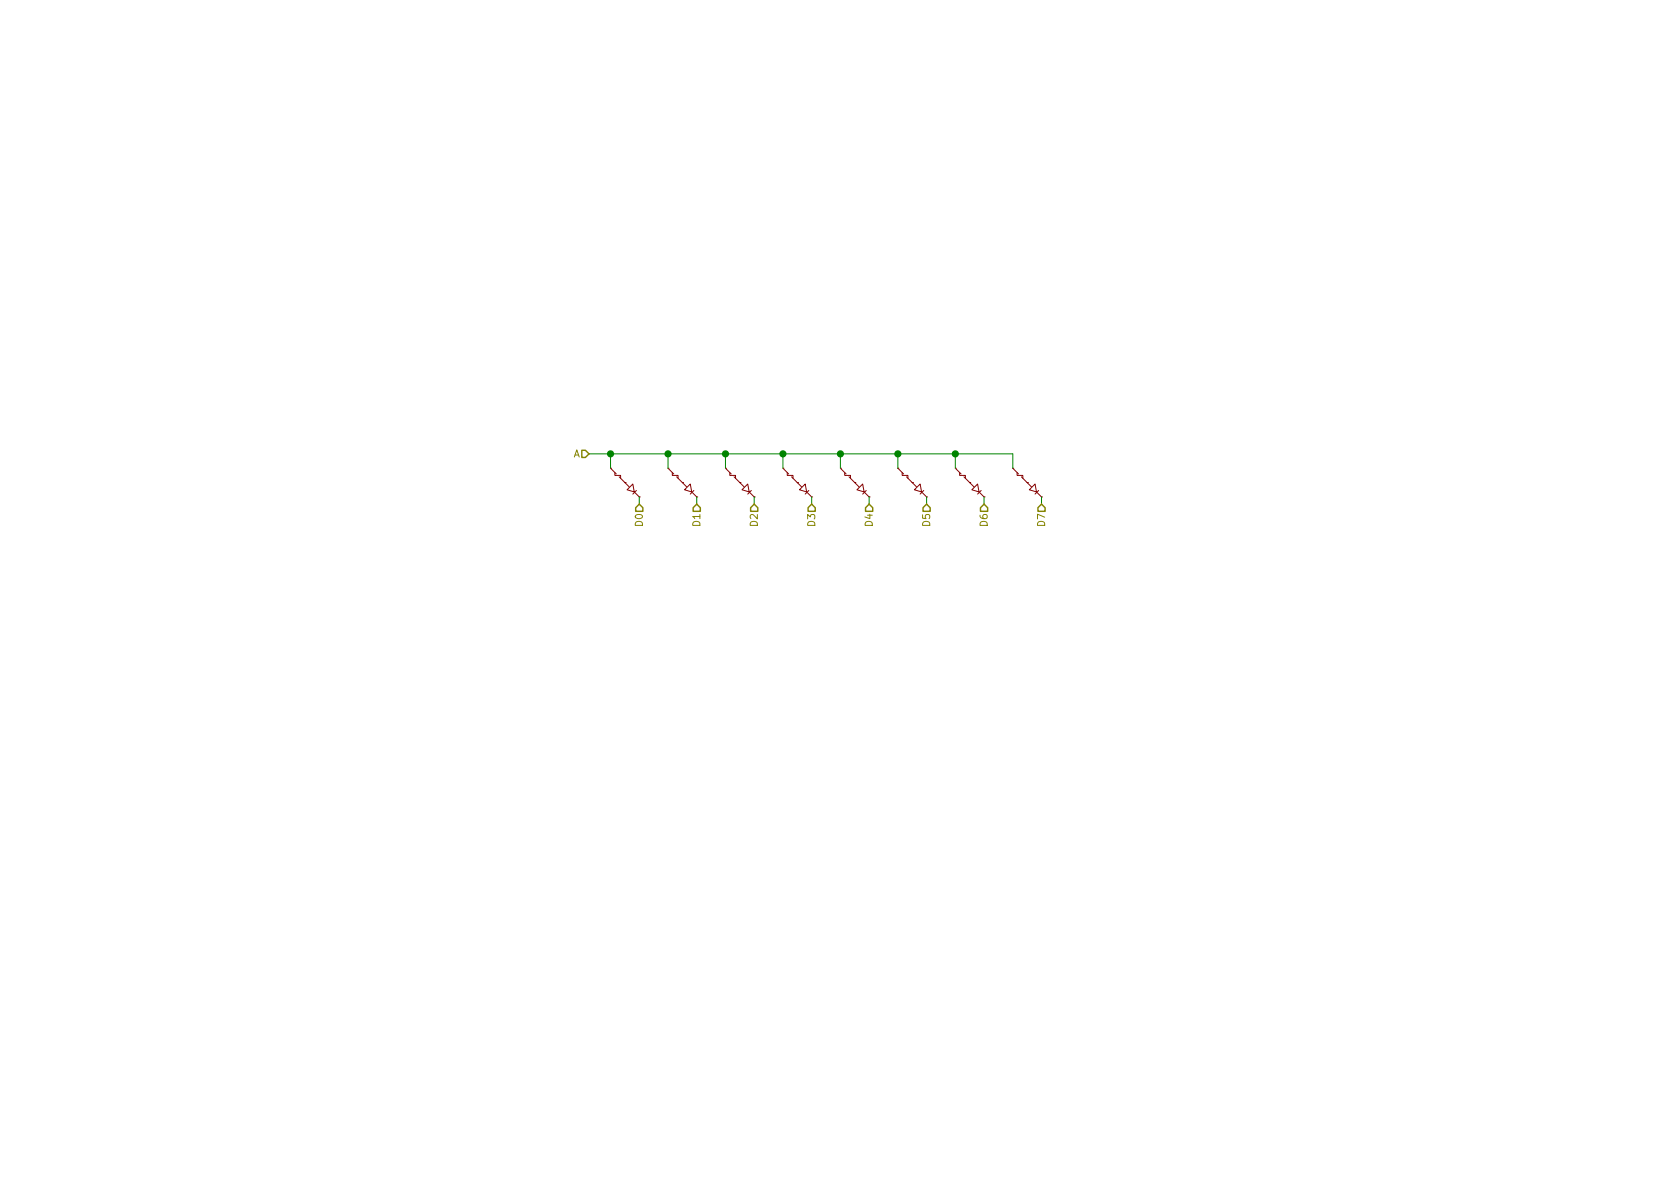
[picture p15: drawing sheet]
<svg xmlns="http://www.w3.org/2000/svg" width="297mm" height="210mm" viewBox="0 0 297 210" stroke-linecap="round" stroke-linejoin="round" font-family="sans-serif">
<defs><g id="words">
<g font-size="1.8" fill="#848400">
<text x="101.3" y="80.9">A</text>
<text x="113.7" y="92.9" transform="rotate(-90 113.7 92.9)">D0</text>
<text x="123.8" y="92.9" transform="rotate(-90 123.8 92.9)">D1</text>
<text x="134" y="92.9" transform="rotate(-90 134 92.9)">D2</text>
<text x="144.1" y="92.9" transform="rotate(-90 144.1 92.9)">D3</text>
<text x="154.3" y="92.9" transform="rotate(-90 154.3 92.9)">D4</text>
<text x="164.5" y="92.9" transform="rotate(-90 164.5 92.9)">D5</text>
<text x="174.6" y="92.9" transform="rotate(-90 174.6 92.9)">D6</text>
<text x="184.8" y="92.9" transform="rotate(-90 184.8 92.9)">D7</text>
</g>
</g></defs>
<g fill="none" stroke="#840000" stroke-width=".18">
<path d="M107.9 82.8l1.1 1M107.9 82.8h.1M108.7 83.6v.5h1v.5M109.5 84.3l1 1M110.5 85.3h.1M110.5 85.3l.8 .8M110.9 86.6l1-1 .2 1.4zM112.3 87.1l.7 .8M112.5 86.7l-.6 .7M113 87.9h.1M118.1 82.8l1 1M118.1 82.8h.1"/>
<path d="M118.9 83.6v.5h1v.5M119.6 84.3l1 1M120.6 85.3h.1M120.6 85.3l.8 .8M121 86.6l1-1 .3 1.4zM122.4 87.1l.8 .8M122.7 86.7l-.7 .7M123.2 87.9h.1M128.3 82.8l1 1M128.3 82.8h.1M129 83.6v.5h1v.5M129.8 84.3l1 1"/>
<path d="M130.8 85.3h.1M130.8 85.3l.8 .8M131.2 86.6l1-1 .3 1.4zM132.6 87.1l.7 .8M132.8 86.7l-.6 .7M133.3 87.9h.1M138.4 82.8l1 1M138.4 82.8h.1M139.2 83.6v.5h1v.5M140 84.3l1 1M141 85.3h.1M141 85.3l.7 .8"/>
<path d="M141.4 86.6l1-1 .2 1.4zM142.7 87.1l.8 .8M143 86.7l-.6 .7M143.5 87.9h.1M148.6 82.8l1 1M148.6 82.8h.1M149.4 83.6v.5h1v.5M150.1 84.3l1 1M151.1 85.3h.1M151.1 85.3l.8 .8M151.5 86.6l1-1 .3 1.4zM152.9 87.1l.8 .8"/>
<path d="M153.2 86.7l-.7 .7M153.7 87.9h.1M158.7 82.8l1.1 1M158.7 82.8h.1M159.5 83.6v.5h1v.5M160.3 84.3l1 1M161.3 85.3h.1M161.3 85.3l.8 .8M161.7 86.6l1-1 .2 1.4zM163.1 87.1l.7 .8M163.3 86.7l-.6 .7M163.8 87.9h.1"/>
<path d="M168.9 82.8l1 1M168.9 82.8h.1M169.7 83.6v.5h1v.5M170.4 84.3l1 1M171.4 85.3h.1M171.4 85.3l.8 .8M171.8 86.6l1-1 .3 1.4zM173.2 87.1l.8 .8M173.5 86.7l-.7 .7M174 87.9h.1M179.1 82.8l1 1M179.1 82.8h.1"/>
<path d="M179.8 83.6v.5h1v.5M180.6 84.3l1 1M181.6 85.3h.1M181.6 85.3l.8 .8M182 86.6l1-1 .3 1.4zM183.4 87.1l.7 .8M183.6 86.7l-.6 .7M184.1 87.9h.1"/>
</g>
<g fill="none" stroke="#008400" stroke-width=".18">
<path d="M104.1 80.3h75v2.5M107.9 80.3v2.5M113 87.9v1.2M118.1 80.3v2.5M123.2 87.9v1.2M128.3 80.3v2.5M133.3 87.9v1.2M138.4 80.3v2.5M143.5 87.9v1.2M148.6 80.3v2.5M153.7 87.9v1.2M158.7 80.3v2.5"/>
<path d="M163.8 87.9v1.2M168.9 80.3v2.5M174 87.9v1.2M184.1 87.9v1.2"/>
</g>
<path d="M102.9 79.6h.6l.6 .7-.6 .6h-.6zM113 89.1l.7 .7v.6h-1.3v-.6zM123.2 89.1l.6 .7v.6h-1.2v-.6zM133.3 89.1l.7 .7v.6h-1.3v-.6zM143.5 89.1l.6 .7v.6h-1.2v-.6zM153.7 89.1l.6 .7v.6h-1.3v-.6zM163.2 89.8l.6-.7 .7 .7v.6h-1.3zM174 89.1l.6 .7v.6h-1.2v-.6zM184.1 89.1l.7 .7v.6h-1.3v-.6z" fill="none" stroke="#848400" stroke-width=".25"/>
<g fill="#008400" stroke="#008400" stroke-width=".25">
<circle cx="108" cy="80.3" r=".51"/>
<circle cx="118.1" cy="80.3" r=".51"/>
<circle cx="128.3" cy="80.3" r=".51"/>
<circle cx="168.9" cy="80.3" r=".51"/>
<circle cx="158.8" cy="80.3" r=".51"/>
<circle cx="138.4" cy="80.3" r=".51"/>
<circle cx="148.6" cy="80.3" r=".51"/>
</g>
<use href="#words"/>
</svg>
